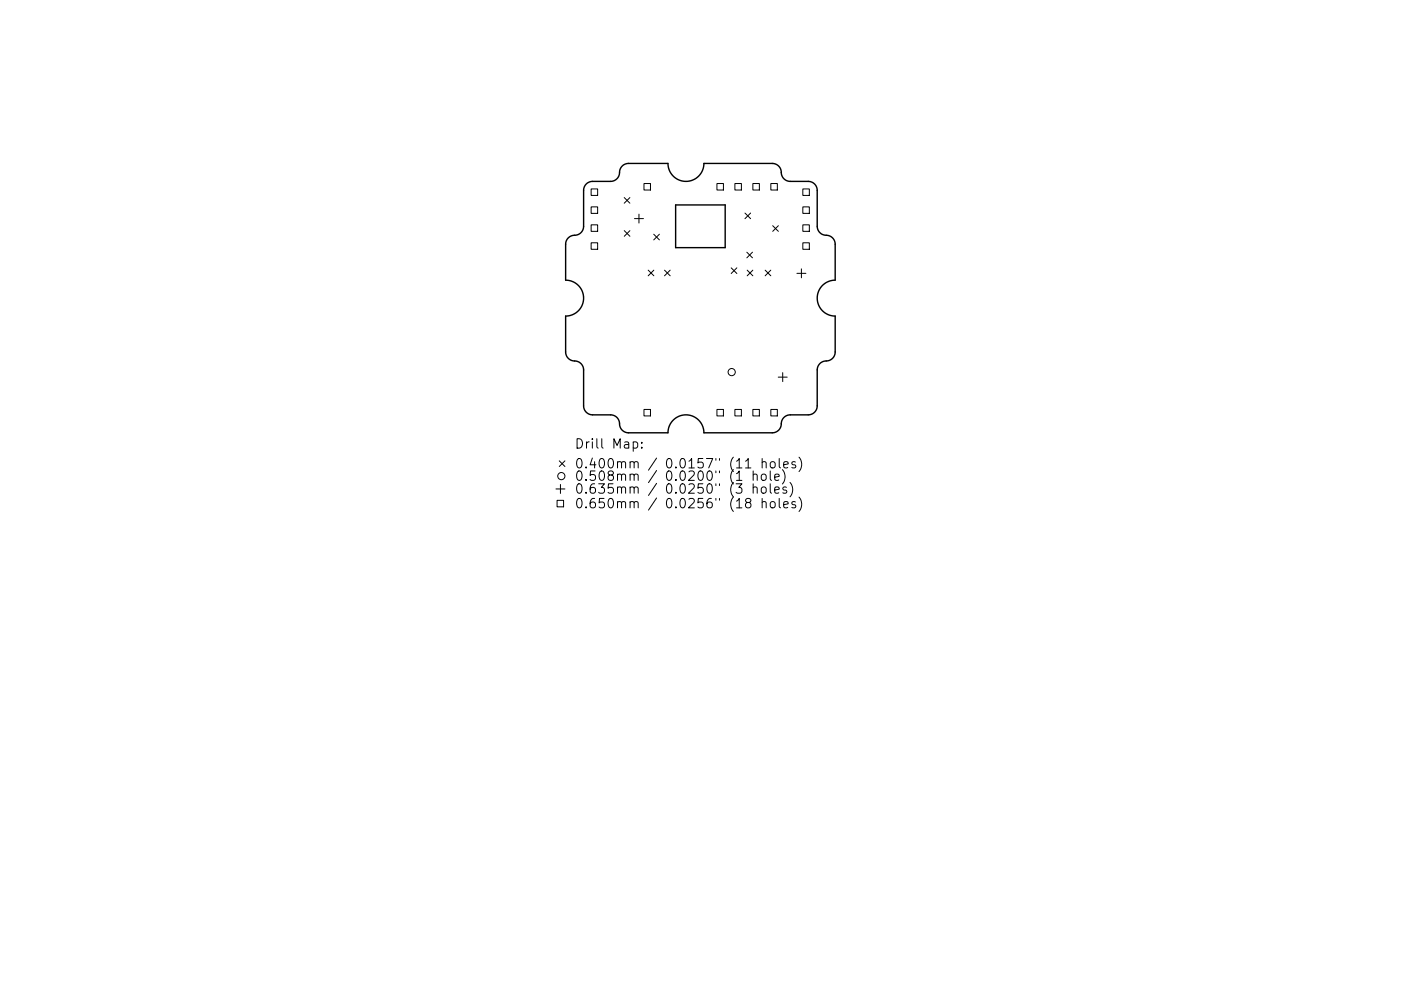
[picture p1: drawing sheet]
<svg xmlns="http://www.w3.org/2000/svg" width="297mm" height="210mm" viewBox="0 0 297 210" stroke-linecap="round" stroke-linejoin="round" font-family="sans-serif">
<defs><g id="words">
<g font-size="2.8">
<text x="121.8" y="95.8">Drill</text>
<text x="129.8" y="95.8">Map:</text>
<text x="121.8" y="100">0.400mm</text>
<text x="141.2" y="100">0.0157&quot;</text>
<text x="154.9" y="100">(11</text>
<text x="161.8" y="100">holes)</text>
<text x="121.8" y="102.6">0.508mm</text>
<text x="121.8" y="105.3">0.635mm</text>
<text x="141.2" y="102.6">0.0200&quot;</text>
<text x="141.2" y="105.3">0.0250&quot;</text>
<text x="154.9" y="102.6">(1</text>
<text x="154.9" y="105.3">(3</text>
<text x="159.9" y="102.6">hole)</text>
<text x="159.9" y="105.3">holes)</text>
<text x="121.8" y="108.5">0.650mm</text>
<text x="141.2" y="108.5">0.0256&quot;</text>
<text x="154.9" y="108.5">(18</text>
<text x="161.8" y="108.5">holes)</text>
</g>
</g></defs>
<path d="M124.3 39l.5-.3 .7-.2h4a2.07 2.07 0 0 0 1.9-2.4l.6-1 .9-.4h8.7a3.8 3.8 0 0 0 3.8 3.8 3.8 3.8 0 0 0 3.8-3.8h14.7a2.1 2.1 0 0 1 1.8 2.4l.5 .8 .9 .5 4.3 .1a1.91 1.91 0 0 1 1.9 1.9v7.8a2.1 2.1 0 0 0 2.4 1.8l.9 .6 .4 .9 .1 7.9a3.8 3.8 0 0 0-3.8 3.9 3.8 3.8 0 0 0 3.8 3.8v7.7a2.1 2.1 0 0 1-2.4 1.9l-1 .6-.4 .9v7.9a1.91 1.91 0 0 1-1.9 1.9h-4a2.1 2.1 0 0 0-1.8 2.4l-.6 1-1.1 .4h-14.7a3.8 3.8 0 0 0-3.8-3.8 3.8 3.8 0 0 0-3.8 3.8h-8.5a2.1 2.1 0 0 1-1.8-2.4l-.5-.8-.9-.5-4.3-.1a1.91 1.91 0 0 1-1.9-1.9v-7.8a2.1 2.1 0 0 0-2.4-1.8l-.9-.6-.4-.9-.1-7.9a3.8 3.8 0 0 0 3.8-3.8 3.8 3.8 0 0 0-3.8-3.9v-7.7a2.1 2.1 0 0 1 2.4-1.8l1-.7 .4-.9v-8.1l.2-.6zM143.2 43.5h10.6v9h-10.6z" fill="none" stroke="#000" stroke-width=".3"/>
<g fill="none" stroke="#000" stroke-width=".21">
<path d="M136.5 38.9h1.4v1.4h-1.4zM152 38.9h1.4v1.4h-1.4zM155.8 38.9h1.4v1.4h-1.4zM159.6 38.9h1.4v1.4h-1.4zM163.4 38.9h1.4v1.4h-1.4zM125.3 40.1h1.4v1.4h-1.4zM125.3 43.9h1.4v1.4h-1.4zM125.3 47.7h1.4v1.4h-1.4zM125.3 51.5h1.4v1.4h-1.4zM132.3 41.9l1.2 1.2M132.4 48.9l1.2 1.2M133.5 41.9l-1.2 1.2"/>
<path d="M133.6 48.9l-1.2 1.2M134.5 46.4h1.9M135.5 45.4v1.9M137.4 57.3l1.2 1.2M138.6 49.7l1.2 1.2M138.6 57.3l-1.2 1.2M139.8 49.7l-1.2 1.2M140.9 57.3l1.2 1.2M142.1 57.3l-1.2 1.2M155 56.8l1.2 1.2M156.2 56.8l-1.2 1.2M157.9 45.2l1.2 1.2"/>
<path d="M158.3 53.5l1.2 1.2M158.4 57.3l1.2 1.2M159.1 45.2l-1.2 1.2M159.5 53.5l-1.2 1.2M159.6 57.3l-1.2 1.2M162.2 57.3l1.2 1.2M163.4 57.3l-1.2 1.2M163.8 47.9l1.2 1.2M165 47.9l-1.2 1.2M169 58h1.9M169.9 57v1.9M170.2 40.1h1.4v1.4h-1.4z"/>
<path d="M170.2 43.9h1.4v1.4h-1.4zM170.2 47.7h1.4v1.4h-1.4zM170.2 51.5h1.4v1.4h-1.4zM166 79.1v1.9M118.6 97.8l1.2 1.2M119.8 97.8l-1.2 1.2M127.6 93.1v1.7l.3 .3M133.6 98.1a.5 .5 0 0 1 .8 .1v1.1M134.4 98.2l.3-.3 .5 .1 .1 1.3M136.5 86.9h1.4v1.3h-1.4zM139.2 97.2l-1.7 2.6M139.2 99.8l-1.7 2.6"/>
<path d="M151.8 97.3v.4M151.8 99.9v.4M152 86.9h1.4v1.3h-1.4zM152.5 97.3v.4M152.5 99.9v.4M155.8 86.9h1.4v1.3h-1.4zM159.6 86.9h1.4v1.3h-1.4zM163.4 86.9h1.4v1.3h-1.4zM165 80h1.9M117.9 103.7h1.9M118.1 106.2h1.4v1.3h-1.4zM118.8 102.8v1.9"/>
<path d="M133.6 100.8a.5 .5 0 0 1 .8 .1v1M133.6 103.5a.5 .5 0 0 1 .8 .1v1M133.6 106.6a.5 .5 0 0 1 .8 .1v1M134.4 100.9l.3-.3 .5 .1 .1 1.2M134.4 103.6l.3-.3 .5 .1 .1 1.2M134.4 106.7l.3-.3 .5 .1 .1 1.2M139.2 102.5l-1.7 2.6M139.2 105.7l-1.7 2.5M151.8 102.6v.4M151.8 105.7v.4M152.5 102.6v.4M152.5 105.7v.4"/>
<circle cx="155.1" cy="78.9" r=".76"/>
<circle cx="119" cy="101" r=".76"/>
</g>
<use href="#words"/>
</svg>
